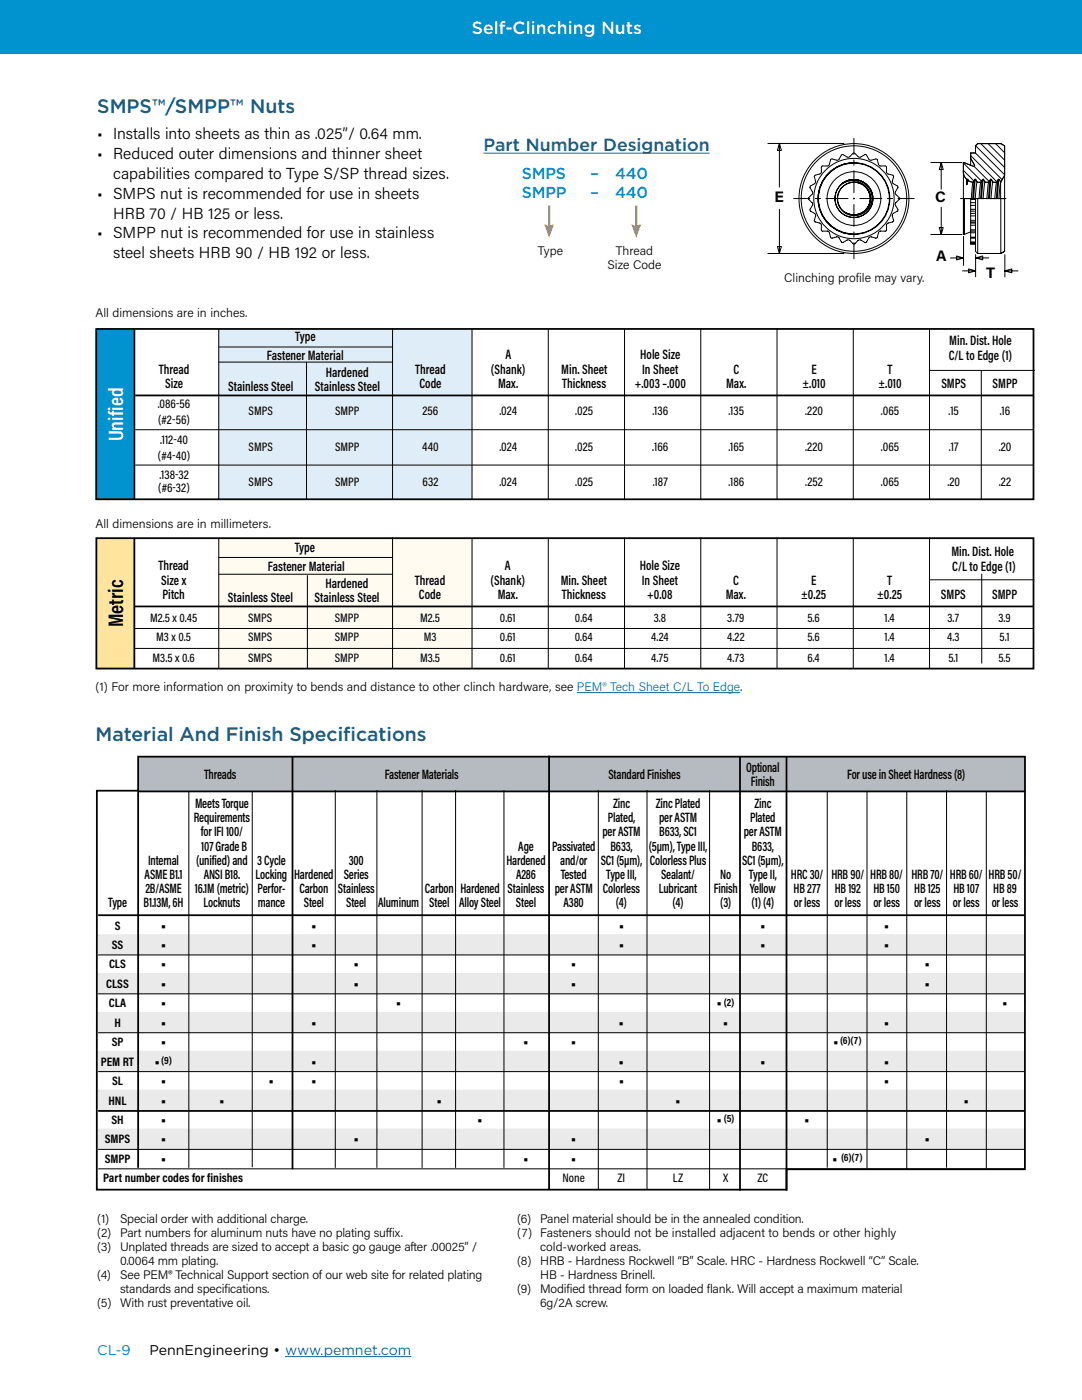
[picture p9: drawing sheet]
<svg xmlns="http://www.w3.org/2000/svg" width="216mm" height="279mm" viewBox="0 0 216 279" stroke-linecap="round" stroke-linejoin="round" font-family="sans-serif">
<defs><g id="words">
<text font-size="4.9" fill="#fff" x="83" y="8.1">SELF-CLINCHING NUTS</text>
<text font-size="4.2" fill="#fff" x="24.6" y="88.1" transform="rotate(-90 24.6 88.1)">Unified</text>
<text font-size="4.2" x="24.6" y="125.2" transform="rotate(-90 24.6 125.2)">Metric</text>
<g font-size="3.9" fill="#005589">
<text x="19.4" y="22.5">SMPS™/SMPP™ Nuts</text>
<text x="19.1" y="147.8">Material And Finish Specif</text>
<text x="68.5" y="147.8">ications</text>
</g>
<text font-size="3.5" fill="#fff" x="94.1" y="6.8">Self-Clinching Nuts</text>
<text font-size="3.5" fill="#005589" x="96.5" y="30.2">Part Number Designation</text>
<g font-size="3.2">
<text x="19.4" y="27.7">• Installs into sheets as thin as .025”/ 0.64 mm.</text>
<text x="19.4" y="31.7">• Reduced outer dimensions and thinner sheet</text>
<text x="22.6" y="35.7">capabilities compared to Type S/SP thread sizes.</text>
<text x="19.4" y="39.7">• SMPS nut is recommended for use in sheets</text>
<text x="19.4" y="47.6">• SMPP nut is recommended for use in stainless</text>
<text x="22.6" y="43.6">HRB 70 / HB 125 or less.</text>
<text x="22.6" y="51.6">steel sheets HRB 90 / HB 192 or less.</text>
</g>
<g font-size="3.2" fill="#0093d0">
<text x="104.2" y="35.8">SMPS</text>
<text x="117.8" y="35.8">–</text>
<text x="122.8" y="35.8">440</text>
<text x="104.2" y="39.6">SMPP</text>
<text x="117.8" y="39.6">–</text>
<text x="122.8" y="39.6">440</text>
</g>
<g font-size="3">
<text x="154.6" y="40.4">E</text>
<text x="186.6" y="40.4">C</text>
<text x="186.8" y="52.1">A</text>
<text x="196.8" y="55.4">T</text>
</g>
<text font-size="2.8" fill="#0093d0" x="19.4" y="270.5">CL-9</text>
<text font-size="2.8" x="29.8" y="270.5">PennEngineering • www.pemnet.com</text>
<g font-size="2.7">
<text x="53.3" y="71.8">Fastener Material</text>
<text x="58.9" y="68.1">Type</text>
<text x="100.8" y="71.6">A</text>
<text x="127.8" y="71.6">Hole Size</text>
<text x="189.3" y="71.9">C/L to Edge (1)</text>
<text x="189.4" y="68.9">Min. Dist. Hole</text>
<text x="31.7" y="74.7">Thread</text>
<text x="33" y="77.5">Size</text>
<text x="65" y="75.2">Hardened</text>
<text x="82.9" y="74.7">Thread</text>
<text x="83.7" y="77.5">Code</text>
<text x="98" y="74.7">(Shank)</text>
<text x="99.4" y="77.5">Max.</text>
<text x="112" y="74.7">Min. Sheet</text>
<text x="112.2" y="77.5">Thickness</text>
<text x="126.7" y="77.5">+.003 –.000</text>
<text x="128.1" y="74.7">In Sheet</text>
<text x="144.9" y="77.5">Max.</text>
<text x="146.4" y="74.7">C</text>
<text x="160.1" y="77.5">±.010</text>
<text x="161.9" y="74.7">E</text>
<text x="175.3" y="77.5">±.010</text>
<text x="177.1" y="74.7">T</text>
<text x="187.8" y="77.5">SMPS</text>
<text x="198.1" y="77.5">SMPP</text>
<text x="45.5" y="78">Stainless Steel</text>
<text x="62.8" y="78">Stainless Steel</text>
<text x="31.6" y="113.7">Thread</text>
<text x="53.5" y="113.9">Fastener Material</text>
<text x="58.8" y="110.3">Type</text>
<text x="100.8" y="113.7">A</text>
<text x="127.7" y="113.7">Hole Size</text>
<text x="189.8" y="111">Min. Dist. Hole</text>
<text x="32.2" y="116.8">Size x</text>
<text x="32.4" y="119.6">Pitch</text>
<text x="65" y="117.3">Hardened</text>
<text x="82.8" y="116.8">Thread</text>
<text x="83.6" y="119.6">Code</text>
<text x="97.9" y="116.8">(Shank)</text>
<text x="99.3" y="119.6">Max.</text>
<text x="111.9" y="116.8">Min. Sheet</text>
<text x="112.1" y="119.6">Thickness</text>
<text x="128.1" y="116.8">In Sheet</text>
<text x="129.2" y="119.6">+0.08</text>
<text x="144.8" y="119.6">Max.</text>
<text x="146.3" y="116.8">C</text>
<text x="159.9" y="119.6">±0.25</text>
<text x="161.8" y="116.8">E</text>
<text x="175" y="119.6">±0.25</text>
<text x="177" y="116.8">T</text>
<text x="187.8" y="119.6">SMPS</text>
<text x="190" y="114">C/L to Edge (1)</text>
<text x="198" y="119.6">SMPP</text>
<text x="45.4" y="120.1">Stainless Steel</text>
<text x="62.7" y="120.1">Stainless Steel</text>
<text x="40.7" y="155.5">Threads</text>
<text x="76.8" y="155.5">Fastener Materials</text>
<text x="121.4" y="155.5">Standard Finishes</text>
<text x="148.9" y="154.1">Optional</text>
<text x="169" y="155.5">For use in Sheet Hardness (8)</text>
<text x="38.9" y="161.3">Meets Torque</text>
<text x="122.3" y="161.3">Zinc</text>
<text x="130.9" y="161.3">Zinc Plated</text>
<text x="149.8" y="157">Finish</text>
<text x="150.5" y="161.3">Zinc</text>
<text x="38.7" y="164.1">Requirements</text>
<text x="40.1" y="166.9">for IFI 100/</text>
<text x="120.2" y="166.9">per ASTM</text>
<text x="121.3" y="164.1">Plated,</text>
<text x="131.5" y="164.1">per ASTM</text>
<text x="131.5" y="166.9">B633, SC1</text>
<text x="148.4" y="166.9">per ASTM</text>
<text x="149.7" y="164.1">Plated</text>
<text x="29.6" y="172.6">Internal</text>
<text x="39.1" y="172.6">(unified) and</text>
<text x="40.2" y="169.7">107 Grade B</text>
<text x="51.3" y="172.6">3 Cycle</text>
<text x="69.6" y="172.6">300</text>
<text x="101" y="172.6">Hardened</text>
<text x="103.4" y="169.7">Age</text>
<text x="110.2" y="169.7">Passivated</text>
<text x="111.8" y="172.6">and/or</text>
<text x="119.9" y="172.6">SC1 (5µm),</text>
<text x="121.8" y="169.7">B633,</text>
<text x="129.5" y="169.7">(5µm), Type III,</text>
<text x="129.7" y="172.6">Colorless Plus</text>
<text x="148.1" y="172.6">SC1 (5µm),</text>
<text x="150" y="169.7">B633,</text>
<text x="28.9" y="175.4">ASME B1.1</text>
<text x="29" y="178.2">2B/ASME</text>
<text x="38.9" y="178.2">16.1M (metric)</text>
<text x="40.7" y="175.4">ANSI B18.</text>
<text x="51" y="175.4">Locking</text>
<text x="51.4" y="178.2">Perfor-</text>
<text x="58.7" y="175.4">Hardened</text>
<text x="59.7" y="178.2">Carbon</text>
<text x="67.4" y="178.2">Stainless</text>
<text x="68.6" y="175.4">Series</text>
<text x="84.8" y="178.2">Carbon</text>
<text x="91.9" y="178.2">Hardened</text>
<text x="101.3" y="178.2">Stainless</text>
<text x="103" y="175.4">A286</text>
<text x="110.7" y="178.2">per ASTM</text>
<text x="111.9" y="175.4">Tested</text>
<text x="120.3" y="178.2">Colorless</text>
<text x="121" y="175.4">Type III,</text>
<text x="131.5" y="178.2">Lubricant</text>
<text x="131.9" y="175.4">Sealant/</text>
<text x="142.4" y="178.2">Finish</text>
<text x="143.7" y="175.4">No</text>
<text x="149.5" y="175.4">Type II,</text>
<text x="149.7" y="178.2">Yellow</text>
<text x="157.8" y="175.4">HRC 30/</text>
<text x="158.4" y="178.2">HB 277</text>
<text x="165.9" y="175.4">HRB 90/</text>
<text x="166.6" y="178.2">HB 192</text>
<text x="173.7" y="175.4">HRB 80/</text>
<text x="174.3" y="178.2">HB 150</text>
<text x="181.9" y="175.4">HRB 70/</text>
<text x="182.4" y="178.2">HB 125</text>
<text x="189.5" y="175.4">HRB 60/</text>
<text x="190.2" y="178.2">HB 107</text>
<text x="197.3" y="175.4">HRB 50/</text>
<text x="198.2" y="178.2">HB 89</text>
<text x="21.6" y="181">Type</text>
<text x="28.7" y="181">B1.13M, 6H</text>
<text x="40.6" y="181">Locknuts</text>
<text x="51.4" y="181">mance</text>
<text x="60.6" y="181">Steel</text>
<text x="69.1" y="181">Steel</text>
<text x="75.5" y="181">Aluminum</text>
<text x="85.7" y="181">Steel</text>
<text x="91.6" y="181">Alloy Steel</text>
<text x="102.9" y="181">Steel</text>
<text x="112.5" y="181">A380</text>
<text x="122.9" y="181">(4)</text>
<text x="134.2" y="181">(4)</text>
<text x="143.7" y="181">(3)</text>
<text x="150" y="181">(1) (4)</text>
<text x="158.4" y="181">or less</text>
<text x="166.5" y="181">or less</text>
<text x="174.3" y="181">or less</text>
<text x="182.4" y="181">or less</text>
<text x="190.1" y="181">or less</text>
<text x="197.9" y="181">or less</text>
</g>
<g font-size="2.5">
<text x="107.3" y="50.8">Type</text>
<text x="121.2" y="53.7">Size Code</text>
<text x="122.9" y="50.8">Thread</text>
<text x="156.5" y="56.3">Clinching profile may vary.</text>
<text x="19" y="63.2">All dimensions are in inches.</text>
<text x="31.5" y="81.5">.086-56</text>
<text x="49.6" y="82.9">SMPS</text>
<text x="66.9" y="82.9">SMPP</text>
<text x="84.3" y="82.9">256</text>
<text x="99.6" y="82.9">.024</text>
<text x="114.8" y="82.9">.025</text>
<text x="130.2" y="82.9">.136</text>
<text x="145.4" y="82.9">.135</text>
<text x="160.6" y="82.9">.220</text>
<text x="175.8" y="82.9">.065</text>
<text x="189.3" y="82.9">.15</text>
<text x="199.5" y="82.9">.16</text>
<text x="31.5" y="84.7">(#2-56)</text>
<text x="31.9" y="88.6">.112-40</text>
<text x="49.6" y="90">SMPS</text>
<text x="66.9" y="90">SMPP</text>
<text x="84.2" y="90">440</text>
<text x="99.6" y="90">.024</text>
<text x="114.8" y="90">.025</text>
<text x="130.2" y="90">.166</text>
<text x="145.3" y="90">.165</text>
<text x="160.7" y="90">.220</text>
<text x="175.8" y="90">.065</text>
<text x="189.4" y="90">.17</text>
<text x="199.3" y="90">.20</text>
<text x="31.5" y="91.7">(#4-40)</text>
<text x="31.8" y="95.6">.138-32</text>
<text x="31.6" y="98.3">(#6-32)</text>
<text x="49.6" y="97">SMPS</text>
<text x="66.9" y="97">SMPP</text>
<text x="84.3" y="97">632</text>
<text x="99.6" y="97">.024</text>
<text x="114.8" y="97">.025</text>
<text x="130.3" y="97">.187</text>
<text x="145.3" y="97">.186</text>
<text x="160.7" y="97">.252</text>
<text x="175.8" y="97">.065</text>
<text x="189" y="97">.20</text>
<text x="199.3" y="97">.22</text>
<text x="19" y="105.3">All dimensions are in millimeters.</text>
<text x="29.9" y="124.1">M2.5 x 0.45</text>
<text x="49.5" y="124.1">SMPS</text>
<text x="66.8" y="124.1">SMPP</text>
<text x="83.8" y="124.1">M2.5</text>
<text x="99.8" y="124.1">0.61</text>
<text x="114.7" y="124.1">0.64</text>
<text x="130.4" y="124.1">3.8</text>
<text x="145.1" y="124.1">3.79</text>
<text x="161.1" y="124.1">5.6</text>
<text x="176.5" y="124.1">1.4</text>
<text x="189" y="124.1">3.7</text>
<text x="199.2" y="124.1">3.9</text>
<text x="31.2" y="127.9">M3 x 0.5</text>
<text x="49.5" y="127.9">SMPS</text>
<text x="66.8" y="127.9">SMPP</text>
<text x="84.5" y="127.9">M3</text>
<text x="99.8" y="127.9">0.61</text>
<text x="114.7" y="127.9">0.64</text>
<text x="129.9" y="127.9">4.24</text>
<text x="145.1" y="127.9">4.22</text>
<text x="161.1" y="127.9">5.6</text>
<text x="176.5" y="127.9">1.4</text>
<text x="189" y="127.9">4.3</text>
<text x="199.5" y="127.9">5.1</text>
<text x="19" y="138">(1) For more information on proximity to bends and distance to other clinch hardware, see PEM® Tech Sheet C/L To Edge.</text>
<text x="30.5" y="132.2">M3.5 x 0.6</text>
<text x="49.5" y="132.2">SMPS</text>
<text x="66.8" y="132.2">SMPP</text>
<text x="83.8" y="132.2">M3.5</text>
<text x="99.7" y="132.2">0.61</text>
<text x="114.7" y="132.2">0.64</text>
<text x="129.9" y="132.2">4.75</text>
<text x="145.1" y="132.2">4.73</text>
<text x="161.1" y="132.2">6.4</text>
<text x="176.5" y="132.2">1.4</text>
<text x="189.2" y="132.2">5.1</text>
<text x="199.2" y="132.2">5.5</text>
<text x="22.9" y="185.5">S</text>
<text x="32.2" y="185.5">•</text>
<text x="62.2" y="185.5">•</text>
<text x="123.6" y="185.5">•</text>
<text x="151.8" y="185.5">•</text>
<text x="176.5" y="185.5">•</text>
<text x="22.3" y="189.4">SS</text>
<text x="32.2" y="189.4">•</text>
<text x="62.2" y="189.4">•</text>
<text x="123.6" y="189.4">•</text>
<text x="151.8" y="189.4">•</text>
<text x="176.5" y="189.4">•</text>
<text x="21.2" y="197.2">CLSS</text>
<text x="21.8" y="193.3">CLS</text>
<text x="32.2" y="197.2">•</text>
<text x="32.2" y="193.3">•</text>
<text x="70.7" y="197.2">•</text>
<text x="70.7" y="193.3">•</text>
<text x="114" y="197.2">•</text>
<text x="114.1" y="193.3">•</text>
<text x="184.6" y="197.2">•</text>
<text x="184.6" y="193.3">•</text>
<text x="21.7" y="201">CLA</text>
<text x="32.2" y="201">•</text>
<text x="79.1" y="201">•</text>
<text x="143.1" y="201">•</text>
<text x="200.1" y="201">•</text>
<text x="22.3" y="208.8">SP</text>
<text x="22.8" y="204.9">H</text>
<text x="32.2" y="204.9">•</text>
<text x="32.2" y="208.8">•</text>
<text x="62.2" y="204.9">•</text>
<text x="104.5" y="208.8">•</text>
<text x="114.1" y="208.8">•</text>
<text x="123.6" y="204.9">•</text>
<text x="144.4" y="204.9">•</text>
<text x="166.4" y="208.8">•</text>
<text x="176.5" y="204.9">•</text>
<text x="20.1" y="212.7">PEM RT</text>
<text x="30.9" y="212.7">•</text>
<text x="62.2" y="212.7">•</text>
<text x="123.6" y="212.7">•</text>
<text x="151.8" y="212.7">•</text>
<text x="176.5" y="212.7">•</text>
<text x="21.6" y="220.4">HNL</text>
<text x="22.4" y="216.6">SL</text>
<text x="32.2" y="216.6">•</text>
<text x="32.2" y="220.4">•</text>
<text x="43.9" y="220.4">•</text>
<text x="53.7" y="216.6">•</text>
<text x="62.2" y="216.6">•</text>
<text x="87.2" y="220.4">•</text>
<text x="123.6" y="216.6">•</text>
<text x="134.9" y="220.4">•</text>
<text x="176.5" y="216.6">•</text>
<text x="192.4" y="220.4">•</text>
<text x="22.2" y="224.3">SH</text>
<text x="32.2" y="224.3">•</text>
<text x="95.4" y="224.3">•</text>
<text x="143.1" y="224.3">•</text>
<text x="160.6" y="224.3">•</text>
<text x="20.9" y="232.1">SMPP</text>
<text x="20.9" y="228.2">SMPS</text>
<text x="32.2" y="232.1">•</text>
<text x="32.2" y="228.2">•</text>
<text x="70.7" y="228.2">•</text>
<text x="104.5" y="232.1">•</text>
<text x="114.1" y="232.1">•</text>
<text x="114.1" y="228.2">•</text>
<text x="166.2" y="232.1">•</text>
<text x="184.6" y="228.2">•</text>
<text x="20.6" y="236">Part number codes for finishes</text>
<text x="112.3" y="236">None</text>
<text x="123.2" y="236">ZI</text>
<text x="134.3" y="236">LZ</text>
<text x="144.3" y="236">X</text>
<text x="151.2" y="236">ZC</text>
<text x="19.4" y="244">(1)</text>
<text x="24" y="244">Special order with additional charge.</text>
<text x="103.2" y="244">(6)</text>
<text x="107.8" y="244">Panel material should be in the annealed condition.</text>
<text x="19.4" y="246.8">(2)</text>
<text x="19.4" y="249.6">(3)</text>
<text x="24" y="246.8">Part numbers for aluminum nuts have no plating suffix.</text>
<text x="24" y="249.6">Unplated threads are sized to accept a basic go gauge after .00025” /</text>
<text x="103.2" y="246.8">(7) Fasteners should not be installed adjacent to bends or other highly</text>
<text x="107.8" y="249.6">cold-worked areas.</text>
<text x="19.4" y="255.3">(4)</text>
<text x="24" y="252.4">0.0064 mm plating.</text>
<text x="24" y="255.3">See PEM® Technical Support section of our web site for related plating</text>
<text x="103.2" y="252.4">(8)</text>
<text x="107.8" y="252.4">HRB - Hardness Rockwell “B” Scale. HRC - Hardness Rockwell “C” Scale.</text>
<text x="107.8" y="255.3">HB - Hardness Brinell.</text>
<text x="19.4" y="260.9">(5)</text>
<text x="24" y="258.1">standards and specifications.</text>
<text x="24" y="260.9">With rust preventative oil.</text>
<text x="103.2" y="258.1">(9)</text>
<text x="107.8" y="258.1">Modified thread form on loaded flank. Will accept a maximum material</text>
<text x="107.8" y="260.9">6g/2A screw.</text>
</g>
<g font-size="2.1">
<text x="144.4" y="200.7">(2)</text>
<text x="167.6" y="208.4">(6)(7)</text>
<text x="32.2" y="212.3">(9)</text>
<text x="144.4" y="224">(5)</text>
<text x="167.8" y="231.7">(6)(7)</text>
</g>
</g></defs>
<path d="M0 -.1v10.9" fill="none" stroke="#0093d0" stroke-width=".2"/>
<path d="M0 -.1h215.9v10.9h-215.9z" fill="#0093d0"/>
<path d="M27.6 151.1h176.8v6.8h-176.8z" fill="#b6bbc1"/>
<path d="M27.6 157.7v75.4M27.6 157.9h177M58.4 151v82.4M109.6 150.8v86.7M147.7 151v86.6M156.9 151v86.6M19.6 182.7h184.8M19.6 221.7h184.8" fill="none" stroke="#000" stroke-width=".35"/>
<g fill="none" stroke="#000" stroke-width=".2">
<path d="M37.7 158v75.1M50.3 158v75M66.9 157.7v75.4M75.2 157.7v75.4M84.2 157.7v75.4M90.9 157.7v75.4M100.6 157.7v75.4M119.4 157.7v79.8M129.1 157.7v79.8M141.6 157.7v79.8M165.1 157.9v75.1M173 157.8v75.4"/>
<path d="M180.9 158v75.4M188.9 157.7v75.3M196.8 157.8v75.4M19.6 186.7h184.8M19.6 190.6h184.8M19.6 194.5h184.8M19.6 198.3h184.8M19.6 202.2h184.8M19.6 206.1h184.8M19.6 210h184.8M19.6 213.9h184.8M19.6 217.7h184.8"/>
<path d="M19.6 225.5h184.8M19.6 229.4h184.8M19.6 233.3h184.8"/>
</g>
<path d="M19.6 188.6h184.8M19.6 196.3h184.8M19.6 204.1h184.8M19.6 211.8h184.8M19.6 219.6h184.8M19.6 227.4h184.8" fill="none" stroke="#eaeaea" stroke-width="4.2" stroke-linecap="butt"/>
<path d="M19.2 107.5h7.7v26h-7.7z" fill-rule="evenodd" fill="#ffe49d"/>
<path d="M19 65.7h7.8v34h-7.8z" fill-rule="evenodd" fill="#0093d0"/>
<path d="M96.5 30.6h45.1" fill="none" stroke="#005589" stroke-width=".2"/>
<g fill="none" stroke="#000" stroke-width=".2">
<path d="M153.2 28.6h15.2M155.5 28.6v8.7M155.5 28.6l.4 1.4h-.8zM163.9 33.2l.3-.1h1.1l.6-1.4 1.2 .3 1-1.2 .9 .5 .4 .1 .9-.9 .3 .1 .8 .8 1.4-.5 .7 1 1.5-.1 .3 1 .2 .3 1.3 .1 .1 .2v1.1l1.4 .6-.3 1.3 .3 .3 .9 .5-.6 1.4 .9 1-.1 .2-.8 .8 .6 1.4-1.1 .7-.1 .4 .3 1-1.4 .7v1.2l-.3 .1-1.1 .1-.6 1.3-1.2-.2-1 1.1-.9-.5h-.4l-.9 .8-.3-.1-.8-.7-1.4 .5-.7-1.1-1.5 .2-.3-1-.2-.3-1.3-.1-.1-.2v-1.1l-1.4-.7 .3-1.2-.3-.3-.9-.6 .5-1.4-.8-.9 .1-.3 .7-.8-.5-1.4 1.1-.7-.1-1.5 1-.3 .3-.2zM170.4 35.8a3.8 3.8 0 0 0-3.3 5.7 3.8 3.8 0 0 0 6.5 .1 3.8 3.8 0 0 0-3-5.8M170.4 35.8h.2M170.4 32.5a7.2 7.2 0 0 0-7.2 7.1 7.2 7.2 0 0 0 7.2 7.2M170.4 35.8l-1.4 .3-1.2 .7a3.5 3.5 0 0 1 5.3 .8 3.5 3.5 0 0 1-1.4 5l-1 .3-.8-.1M170.6 35.8a3.6 3.6 0 0 1 3.1 5.2 3.6 3.6 0 0 1-6 .7 3.3 3.3 0 0 1 .4-4.4 3.3 3.3 0 0 1 4.3-.2 3.2 3.2 0 0 1 .7 4.3 3.2 3.2 0 0 1-4.3 1M171 36.4a3.2 3.2 0 0 0-3.7 2.1 3.2 3.2 0 0 0 1.5 3.9M171 36.4l.5 .2M171.7 36.7l.3 .1"/>
<path d="M172.2 36.9a3.2 3.2 0 0 1 1.2 3.9 3.2 3.2 0 0 1-3.5 2M185.7 32.4h6.3M187.8 32.4v5.4M187.8 32.4l.4 1.4h-.8zM192.2 32.5l3.6 3.6M192.2 34l2.1 2.1M192.2 34.3l.3 1 .4 .5M192.2 34.3l.2 .8 .5 .7M192.3 32.5l-.1 .1M192.3 32.5h.1M192.3 39.6v7.2M192.3 32.5l-.1 14.2"/>
<path d="M192.4 32.5h.1M192.4 32.5l1.8 .7M192.4 39.6v7.2M192.4 39.6v7.2l1.3-.5M192.9 35.8h.1M192.9 35.8v1M192.9 35.8h.2M193.1 35.8l-.2 1M193.1 35.8l.2 .3M193.2 36.1l1 .3M193.2 36.1l-.3 .7M193.3 36.1l.9 .3"/>
<path d="M193.7 39.8h.9M193.7 39.6v9.1M193.7 31.6l.8 1.3M193.7 31.1l5.2 5.2M194.2 36.4l-.4 3.2M194.3 33.2l3.1 3M194.4 35.9l-.3 3.7M194.4 32.9l.1 .2-.3 .1M194.5 32.9v.2M194.5 32.9l-.1 .2-.2 .1M194.5 35.8h.2M194.5 35.8l-.3 .6"/>
<path d="M194.6 30.5l5.4 5.4M194.7 39.6v10.5l.4 .5M194.7 29.1l.4-.4h4.6l.8 .4v21l-.8 .5M194.7 29.1v1.4h-1v2.5M194.7 29.1l5.7 5.8M194.7 35.8l-.4 3.8M194.7 35.8l.3 .6M195 36.4l-.4 3.2M195.1 39.6v11M195.7 28.6l4.7 4.8M195.7 36.4l-.3 3.2M195.8 36.4h-.8"/>
<path d="M196 35.9l-.3 3.7M196.1 35.8h.2M196.1 35.8l-.4 .6M196.3 35.8l-.4 3.8M196.3 35.8l.3 .6h.7M196.6 36.4l-.4 3.2M196.6 36.4h.1M197.2 28.6l3.2 3.3M197.3 36.4l-.4 3.2M197.6 35.9l-.4 3.7M197.6 35.8h.2M197.6 35.8l-.3 .6"/>
<path d="M197.8 35.8l-.4 3.8M197.8 35.8l.3 .6M198.1 36.4l-.4 3.2M198.6 28.7l1.8 1.8M198.9 36.4l-.4 3.2M198.9 36.4h-.8M199.1 35.9l-.3 3.7M199.2 35.8h.2M199.2 35.8l-.3 .6M199.4 35.8l-.4 3.8M199.4 35.8l.3 .5M199.7 36.4l-.4 3.2"/>
<path d="M199.7 36.4v14.2M199.7 36.3v.1M200.5 39.6h-8.3M200.5 35l-.8 1.3M153.2 50.6h15.2M155.1 49.2h.8l-.4 1.4zM155.5 41.8v8.8M168.8 42.4l1.1 .4M185.7 46.8h6.3M187.4 45.4h.8l-.4 1.4zM187.8 41.4v5.4M189.7 51.5h2.5"/>
<path d="M190.9 51.1l1.4 .4-1.4 .4zM192.1 54.1h2.6M192.2 46.7l.1 .1M192.3 47.2v5.8M192.3 46.8h.1M192.4 46.8h.1M193.3 53.7l1.4 .4-1.4 .4zM193.7 40.4h.9M193.7 41h.9M193.7 41.8h.9M193.7 42.1h.9M193.7 42.6h.9"/>
<path d="M193.7 43.1h.9M193.7 44h.9M193.7 44.3h.9M193.7 44.5h.9M193.7 45h.9M193.7 45.9h.9M193.7 46.1h.9M193.7 46.5h.9M193.7 47.3h.9M193.7 47.5h.9M193.7 48.3h.9M193.7 48.4h.9"/>
<path d="M193.7 48.6h.9M193.7 48.7h.9M194.7 50.8v4.4M194.7 51.5l1.4-.4v.8zM194.7 51.5h2.6M195.1 50.6h4.6M200.5 54.1l1.4-.4v.8zM200.5 54.1h2.6M200.5 50.8v4.5"/>
<circle cx="170.4" cy="39.6" r="8"/>
<circle cx="170.4" cy="39.6" r="3.8"/>
<circle cx="170.4" cy="39.6" r="7.1"/>
<circle cx="170.4" cy="39.6" r="5.4"/>
<circle cx="170.4" cy="39.6" r="7.2"/>
<circle cx="170.4" cy="39.6" r="11"/>
<circle cx="170.4" cy="39.6" r="10.5"/>
</g>
<path d="M201 39.6h-9.4" fill="none" stroke="#000" stroke-width=".2" stroke-dasharray="3.9 .5 .5 .5" stroke-dashoffset="5.2"/>
<path d="M170.4 39.6h-12M170.4 39.6h12M170.4 39.6v-12M170.4 39.6v12" fill="none" stroke="#000" stroke-width=".2" stroke-dasharray="4.4 1.1 1.1 1.1" stroke-dashoffset="6.4"/>
<path d="M43.7 65.8h50.5v33.8h-50.5z" fill-rule="evenodd" fill="#deedf7"/>
<path d="M19.2 65.6h187v34h-187zM26.8 65.5v34.1M27 78.9h179.3" fill="none" stroke="#000" stroke-width=".35"/>
<g fill="none" stroke="#000" stroke-width=".2">
<path d="M43.7 65.7v34M43.7 69.3h34.7M43.7 72.3h34.7M78.3 65.5v34.2M94.2 65.7v34M109.4 65.6v34.1M124.6 65.6v34.1M139.8 65.6v34.1M155 65.6v34.1M170.3 65.6v34.1M185.5 65.6v34.1M27 85.8h179.3"/>
<path d="M27 92.8h179.3"/>
</g>
<path d="M43.7 107.5h50.6v26.2h-50.6z" fill-rule="evenodd" fill="#fffbf1"/>
<path d="M19.2 107.4h187v26h-187zM26.8 107.3v26.1M26.9 121h179.2M19.3 157.8h8.3v-6.8h176.9v82.4h-47.6v4h-137.6z" fill="none" stroke="#000" stroke-width=".35"/>
<g fill="none" stroke="#000" stroke-width=".2">
<path d="M61.2 72.3v27.3M185.5 73.9h21M195.8 74v25.7M43.7 107.4v26.1M43.7 111.3h34.7M43.7 114.6h34.7M61.3 114.8v18.8M78.3 107.2v26.3M94.2 107.4v26.1M109.4 107.3v26.2M124.6 107.3v26.2M139.8 107.3v26.2"/>
<path d="M155 107.3v26.2M170.3 107.3v26.2M185.4 115.7h21M185.5 107.3v26.2M195.9 114.5v17.9M26.9 125.4h179.2M26.9 129.4h179.2"/>
</g>
<path d="M115.1 138.2h32.6M56.9 270.7h25.2" fill="none" stroke="#215e9e" stroke-width=".2"/>
<path d="M109.6 41v4.4" fill="none" stroke="#d97b27" stroke-width=".44"/>
<path d="M108.5 44.7a1.73 1.73 0 0 0 2.1 0l-1 2.8z" fill="#d97b27"/>
<path d="M126.9 41v4.4" fill="none" stroke="#d97b27" stroke-width=".44"/>
<path d="M125.9 44.7a1.73 1.73 0 0 0 2.1 0l-1.1 2.8z" fill="#d97b27"/>
<use href="#words"/>
</svg>
